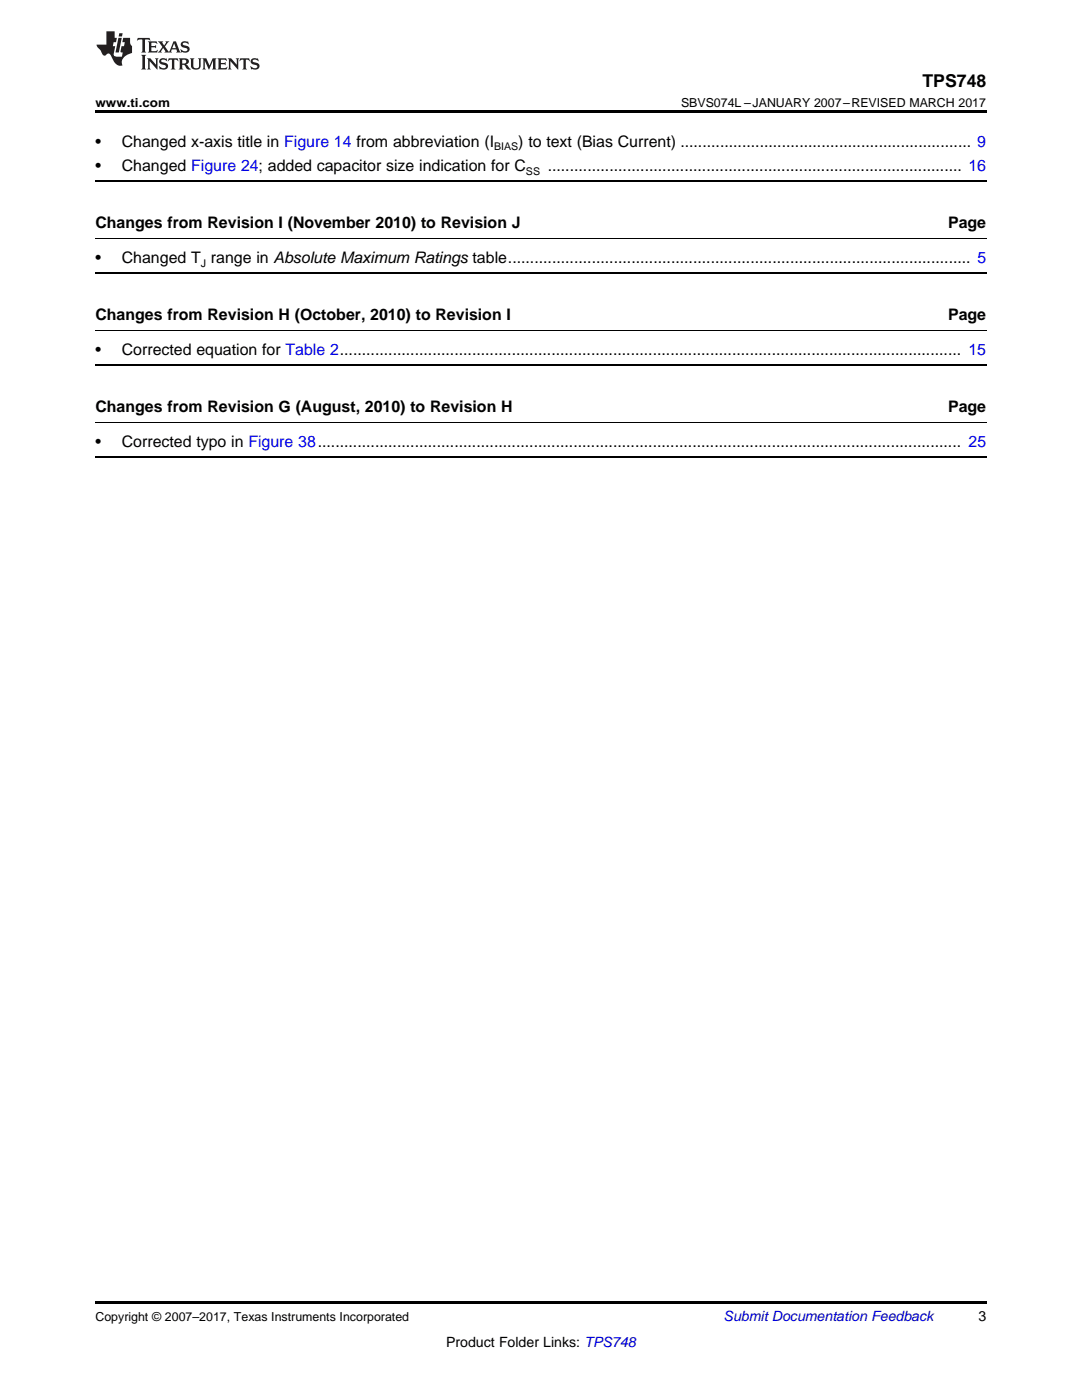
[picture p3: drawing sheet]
<svg xmlns="http://www.w3.org/2000/svg" width="216mm" height="279mm" viewBox="0 0 216 279" stroke-linecap="round" stroke-linejoin="round" font-family="sans-serif">
<defs><g id="words">
<text font-size="3.5" x="184.1" y="17.3">TPS748</text>
<g font-size="3.2">
<text x="19" y="29.3">•</text>
<text x="24.3" y="29.3">Changed x-axis title in Figure 14 from abbreviation (I</text>
<text x="103.4" y="29.3">) to text (Bias Current) .................................................................. 9</text>
<text x="19" y="34.2">•</text>
<text x="24.3" y="34.2">Changed Figure 24; added capacitor size indication for C</text>
<text x="109.3" y="34.2">.............................................................................................. 16</text>
<text x="19" y="45.5">Changes from Revision I (November 2010) to Revision J</text>
<text x="189.2" y="45.5">Page</text>
<text x="19" y="52.6">•</text>
<text x="24.3" y="52.6">Changed T range in Absolute Maximum Ratings table......................................................................................................... 5</text>
<text x="19" y="63.9">Changes from Revision H (October, 2010) to Revision I</text>
<text x="189.2" y="63.9">Page</text>
<text x="19" y="70.9">•</text>
<text x="24.3" y="70.9">Corrected equation for Table 2............................................................................................................................................. 15</text>
<text x="19" y="82.2">Changes from Revision G (August, 2010) to Revision H</text>
<text x="189.2" y="82.2">Page</text>
<text x="19" y="89.3">•</text>
<text x="24.3" y="89.3">Corrected typo in Figure 38.................................................................................................................................................. 25</text>
</g>
<text font-size="2.8" fill="#0000c8" x="144.4" y="263.6">Submit Documentation Feedback</text>
<g font-size="2.8">
<text x="195.3" y="263.6">3</text>
<text x="89" y="268.9">Product Folder Links: TPS748</text>
</g>
<g font-size="2.5">
<text x="19" y="21.4">www.ti.com</text>
<text x="135.9" y="21.4">SBVS074L –JANUARY 2007–REVISED MARCH 2017</text>
<text x="19" y="263.6">Copyright © 2007–2017, Texas Instruments Incorporated</text>
</g>
<g font-size="2.1">
<text x="98.6" y="29.9">BIAS</text>
<text x="104.9" y="34.9">SS</text>
<text x="40.1" y="53.2">J</text>
</g>
</g></defs>
<path d="M19 22h177.8v.5h-177.8zM19 259.7h177.8v.5h-177.8z" fill="#000"/>
<path d="M19 36.2h177.8M19 54.5h177.8M19 72.8h177.8M19 91.2h177.8" fill="none" stroke="#000" stroke-width=".35"/>
<path d="M19 47.6h177.8M19 65.9h177.8M19 84.3h177.8" fill="none" stroke="#000" stroke-width=".2"/>
<g fill="#231f20">
<path d="M27.5 7.6l-.1 .5 .4-.2h.6v.1v2.1l-.2 .4h1l-.3-.4v-2.1l.1-.1h.5l.5 .2-.2-.5zM29.5 8.3l.2 .3v1.5l-.2 .4h1.8l.2-.6a1.04 1.04 0 0 1-1.3 .2v-.7h.6l.3 .2v-.6l-.3 .2h-.6v-.6l.8-.1 .4 .3-.2-.5zM31.5 8.3l.9 1.1-.9 1.1h.8l-.2-.2 .5-.7 .4 .7-.2 .2h1.5l-.1-.2 .1-.4h.9l.1 .4-.2 .2h1l-.3-.3-.7-1.9h-.5l-.9 2-.8-1 .9-1h-.8l.1 .3-.3 .5-.4-.6 .2-.2zM34.7 8.6l.4 1h-.7zM36.3 8.4a.63 .63 0 0 0-.2 .7 .63 .63 0 0 0 .6 .4l.6 .2 .1 .2a.75 .75 0 0 1-.7 .4 .75 .75 0 0 1-.6-.5l.1 .7 .1-.1a1.11 1.11 0 0 0 1.5-.6 1.13 1.13 0 0 0-1.2-.8l-.1-.4a1.04 1.04 0 0 1 1.2 .2l-.2-.5-.1 .1-.5-.2zM28.2 10.9l.2 .4v2.2l-.2 .4h1l-.3-.4v-2.2l.3-.4zM29.3 11.6l.3 .4v1.5l-.3 .4h.8l-.2-.4v-1.3l1.5 1.7v-1.9l.2-.4h-.7l.2 .4v.9l-1.1-1.3zM32 11.8a.62 .62 0 0 0-.2 .7 .62 .62 0 0 0 .6 .4l.6 .1 .1 .3a.76 .76 0 0 1-.7 .3 .76 .76 0 0 1-.6-.4l.1 .7 .1-.1a1.11 1.11 0 0 0 1.5-.6 1.13 1.13 0 0 0-1.2-.8l-.1-.4a1.04 1.04 0 0 1 1.2 .2l-.2-.6-.1 .1-.5-.1zM33.7 11.6l-.2 .6a.61 .61 0 0 1 .8-.3v1.6l-.2 .4h.9l-.2-.4v-1.6a.63 .63 0 0 1 .8 .3l-.2-.6zM35.6 11.6l.3 .4v1.5l-.3 .4h1l-.2-.2v-.8l.5 .2a.76 .76 0 0 0 1.2 .7l-1-1a.58 .58 0 0 0 .6-.5 .58 .58 0 0 0-.5-.6zM36.4 11.9h.1a.45 .45 0 0 1 .5 .1 .45 .45 0 0 1 .1 .5l-.7 .2zM37.9 11.6l.2 .2a2.17 2.17 0 0 0 .3 1.9 .99 .99 0 0 0 1.6-.6v-1.1l.2-.4h-.7l.2 .2a1.92 1.92 0 0 1-.2 1.8 .6 .6 0 0 1-.9-.5v-1.1l.2-.4zM40.4 11.6l.2 .4v1.5l-.2 .4h.7l-.2-.4v-1.4l.8 1.8 .8-1.8v1.4l-.2 .4h.9l-.2-.4v-1.5l.2-.4h-.8l-.6 1.5-.6-1.5zM43.4 11.6l.2 .4v1.5l-.2 .4h1.8l.2-.6a1.04 1.04 0 0 1-1.3 .1v-.6h.5l.4 .2v-.6l-.4 .2h-.5v-.7h.8l.3 .3-.1-.6zM45.5 11.6l.2 .4v1.5l-.2 .4h.7l-.2-.4v-1.3l1.5 1.7v-1.9l.2-.4h-.7l.2 .4v.9l-1.1-1.3zM47.9 11.6l-.1 .6a.61 .61 0 0 1 .8-.3v1.6l-.3 .4h1l-.3-.4 .1-1.6a.63 .63 0 0 1 .7 .3l-.1-.6zM50.2 11.8a.62 .62 0 0 0-.2 .7 .62 .62 0 0 0 .6 .4l.6 .1 .2 .3a.76 .76 0 0 1-.8 .3 .76 .76 0 0 1-.6-.4l.1 .7 .2-.1a1.11 1.11 0 0 0 1.5-.6 1.13 1.13 0 0 0-1.3-.8l-.1-.4a1.04 1.04 0 0 1 1.2 .2l-.1-.6-.2 .1-.5-.1z"/>
<path d="M21.2 6.3v2.6h-1.9l.1 .4 .7 .9a.91 .91 0 0 0 1 .8 .56 .56 0 0 1 .5-.3 .56 .56 0 0 1 .5 .3l.4 .8a1.53 1.53 0 0 0 1.9 1.2 1.54 1.54 0 0 1 1-2.1l.9-.3v-1.4a1.52 1.52 0 0 1-.3-1.6h-1.4l-.2 .8h.5l-.2 .8h-.4l-.2 1v.2l.4 .1-.2 .8a1.93 1.93 0 0 1-1.6-.3l.3-1.8h-.5l.2-.8h.4l.2-.8h-.4v-1.3zM23.6 7.6l-.6 2.9h.7l.6-2.9zM23.8 6.6l-.1 .7h.6l.2-.7z"/>
</g>
<use href="#words"/>
</svg>
